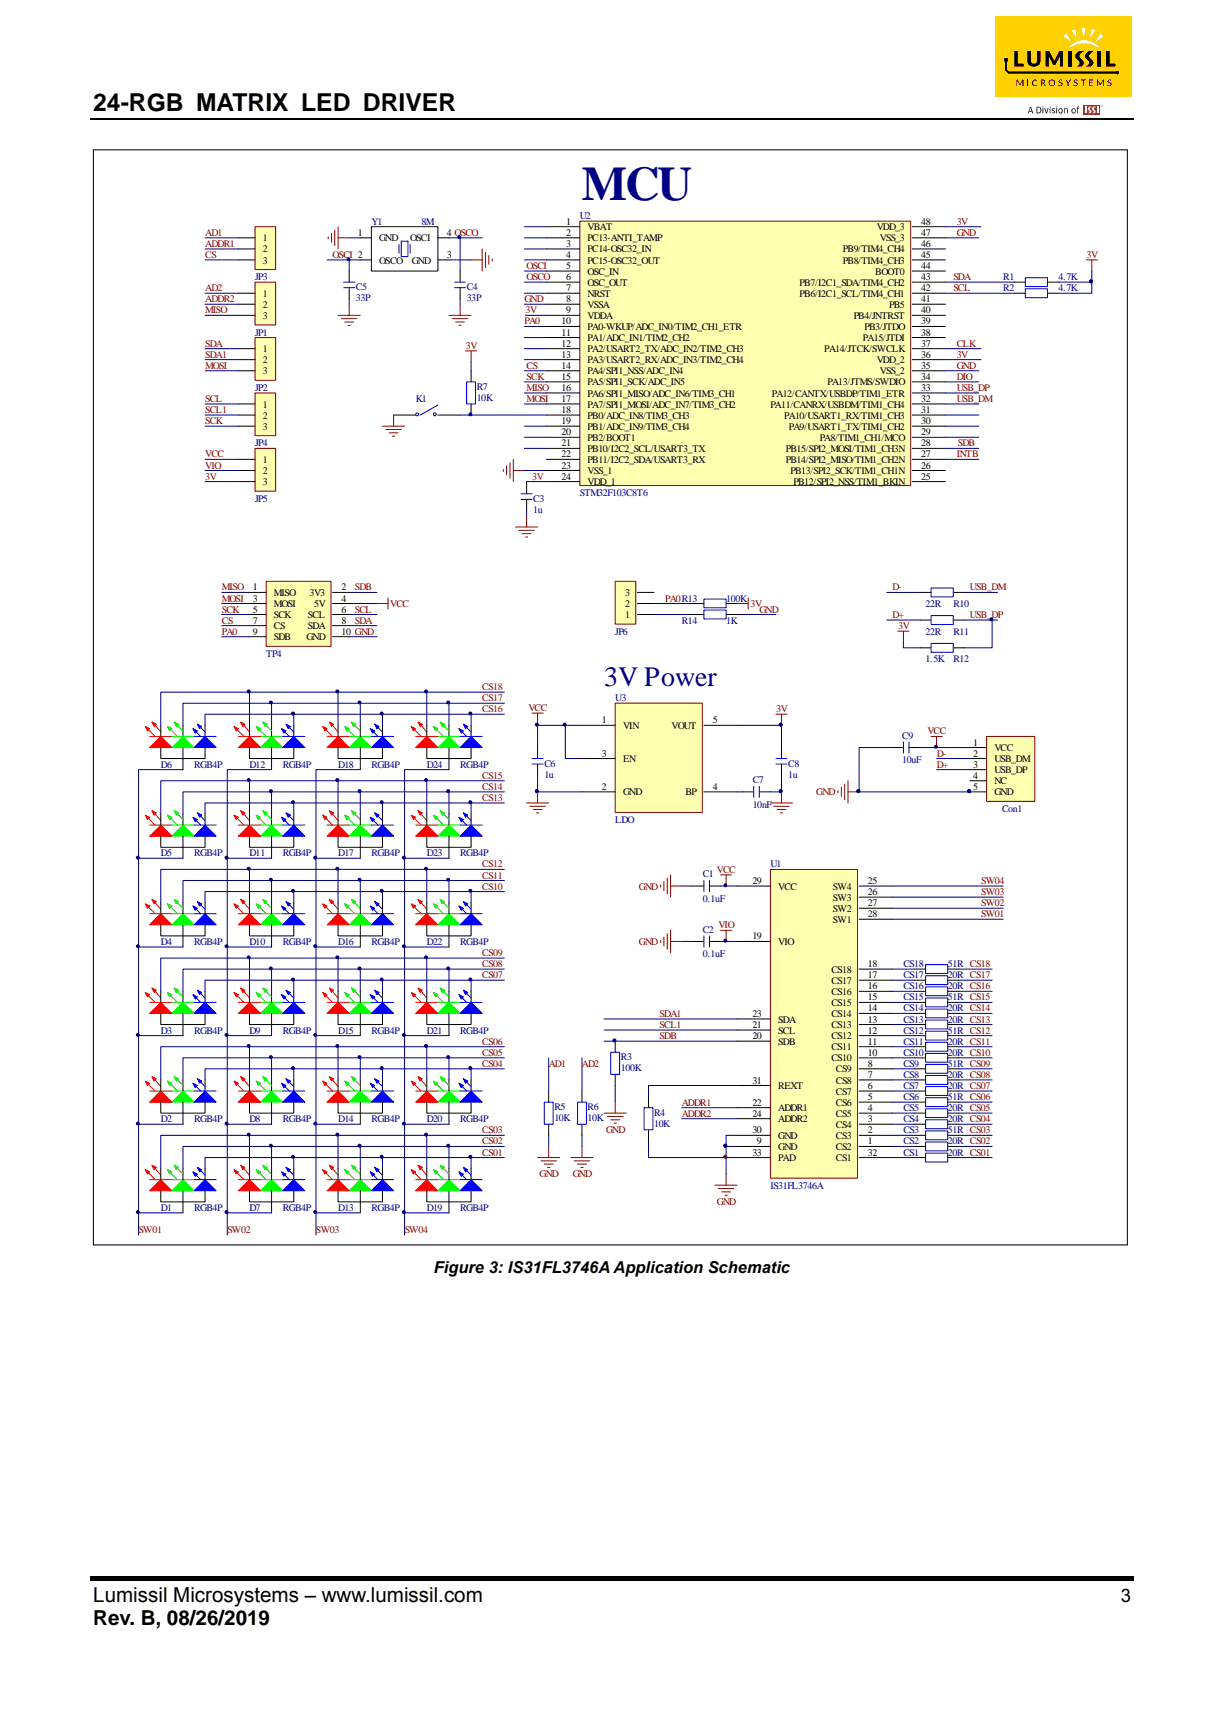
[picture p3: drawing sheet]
<svg xmlns="http://www.w3.org/2000/svg" width="210mm" height="297mm" viewBox="0 0 210 297" stroke-linecap="round" stroke-linejoin="round" font-family="sans-serif">
<defs><g id="words">
<text font-size="8.2" fill="#000080" x="99.8" y="34.4">MCU</text>
<text font-size="4.8" fill="#000080" x="103.7" y="117.6">3V Power</text>
<text font-size="4.2" x="16" y="19">24-RGB MATRIX LED DRIVER</text>
<g font-size="3.5">
<text x="16" y="274.7">Lumissil Microsystems – www.lumissil.com</text>
<text x="16" y="278.7">Rev. B, 08/26/2019</text>
</g>
<text font-size="3.2" x="192.3" y="274.7">3</text>
<text font-size="2.8" x="74.4" y="218.3">Figure 3: IS31FL3746A Application Schematic</text>
<g font-size="1.7" fill="#800000">
<text x="35.2" y="40.4">AD1</text>
<text x="164.1" y="40.4">GND</text>
<text x="164.1" y="38.5">3V</text>
<text x="35.2" y="44.2">CS</text>
<text x="35.2" y="42.4">ADDR1</text>
<text x="57.1" y="44.2">OSCI 2</text>
<text x="90.3" y="46.1">OSCI</text>
<text x="186.4" y="44.2">3V</text>
<text x="35.2" y="50">AD2</text>
<text x="35.2" y="53.7">MISO</text>
<text x="35.2" y="51.8">ADDR2</text>
<text x="90" y="51.8">GND</text>
<text x="90.1" y="53.7">3V</text>
<text x="90.3" y="48">OSCO</text>
<text x="163.6" y="48">SDA</text>
<text x="163.6" y="50">SCL</text>
<text x="35.2" y="59.5">SDA</text>
<text x="79.9" y="59.8">3V</text>
<text x="90" y="55.6">PA0</text>
<text x="164.1" y="59.5">CLK</text>
<text x="35.2" y="63.2">MOSI</text>
<text x="35.2" y="61.3">SDA1</text>
<text x="90.3" y="65.2">SCK</text>
<text x="90.3" y="63.2">CS</text>
<text x="164.1" y="65.2">DIO</text>
<text x="164.1" y="63.2">GND</text>
<text x="164.1" y="61.3">3V</text>
<text x="35.2" y="68.9">SCL</text>
<text x="35.2" y="70.8">SCL1</text>
<text x="90.3" y="68.9">MOSI</text>
<text x="90.3" y="67.1">MISO</text>
<text x="164.1" y="68.9">USB_DM</text>
<text x="164.1" y="67.1">USB_DP</text>
<text x="35.2" y="72.7">SCK</text>
<text x="164.3" y="76.6">SDB</text>
<text x="35.2" y="80.3">VIO</text>
<text x="35.2" y="82.3">3V</text>
<text x="35.2" y="78.4">VCC</text>
<text x="91.3" y="82.3">3V</text>
<text x="164.1" y="78.4">INTB</text>
<text x="38.1" y="101.3">MISO</text>
<text x="60.9" y="101.3">SDB</text>
<text x="153.1" y="101.3">D-</text>
<text x="166.4" y="101.3">USB_DM</text>
<text x="38.1" y="103.2">MOSI</text>
<text x="38.1" y="105.1">SCK</text>
<text x="38.1" y="107">CS</text>
<text x="60.9" y="107">SDA</text>
<text x="60.9" y="105.1">SCL</text>
<text x="67" y="104.1">VCC</text>
<text x="114.1" y="103.2">PA0R13</text>
<text x="128.8" y="104.1">3V</text>
<text x="130.3" y="105.1">GND</text>
<text x="153.1" y="106">D+</text>
<text x="154.1" y="107.9">3V</text>
<text x="166.4" y="106">USB_DP</text>
<text x="38.1" y="108.9">PA0</text>
<text x="82.7" y="118.4">CS18</text>
<text x="82.7" y="122.2">CS16</text>
<text x="82.7" y="120.3">CS17</text>
<text x="90.7" y="122">VCC</text>
<text x="133.1" y="122.2">3V</text>
<text x="159.1" y="126">VCC</text>
<text x="160.7" y="131.7">D+</text>
<text x="160.7" y="129.8">D-</text>
<text x="82.7" y="137.4">CS13</text>
<text x="82.7" y="135.5">CS14</text>
<text x="82.7" y="133.6">CS15</text>
<text x="140" y="136.4">GND</text>
<text x="82.7" y="148.8">CS12</text>
<text x="123" y="149.7">VCC</text>
<text x="82.7" y="152.6">CS10</text>
<text x="82.7" y="150.7">CS11</text>
<text x="109.6" y="152.6">GND</text>
<text x="168.3" y="155.4">SW02</text>
<text x="168.3" y="153.5">SW03</text>
<text x="168.3" y="151.6">SW04</text>
<text x="123.3" y="159.2">VIO</text>
<text x="168.3" y="157.3">SW01</text>
<text x="82.7" y="167.8">CS07</text>
<text x="82.7" y="165.9">CS08</text>
<text x="82.7" y="164">CS09</text>
<text x="109.6" y="162.1">GND</text>
<text x="82.7" y="179.2">CS06</text>
<text x="113.2" y="174.4">SDA1</text>
<text x="113.2" y="176.3">SCL1</text>
<text x="113.2" y="178.2">SDB</text>
<text x="82.7" y="183">CS04</text>
<text x="82.7" y="181.1">CS05</text>
<text x="94.1" y="183">AD1</text>
<text x="99.8" y="183">AD2</text>
<text x="117" y="191.5">ADDR2</text>
<text x="117" y="189.6">ADDR1</text>
<text x="82.7" y="196.3">CS02</text>
<text x="82.7" y="194.4">CS03</text>
<text x="104" y="194.3">GND</text>
<text x="82.7" y="198.2">CS01</text>
<text x="92.6" y="201.9">GND</text>
<text x="98.3" y="201.9">GND</text>
<text x="123" y="206.7">GND</text>
<text x="23.8" y="211.5">SW01</text>
<text x="39" y="211.5">SW02</text>
<text x="54.2" y="211.5">SW03</text>
<text x="69.4" y="211.5">SW04</text>
</g>
<g font-size="1.7">
<text x="45.1" y="41.4">1</text>
<text x="61.4" y="40.4">1</text>
<text x="65" y="41.4">GND</text>
<text x="70.4" y="41.4">OSCI</text>
<text x="76.6" y="40.4">4 OSCO</text>
<text x="97.2" y="38.5">1</text>
<text x="97.2" y="40.4">2</text>
<text x="100.8" y="39.5">VBAT</text>
<text x="100.8" y="41.4">PC13-ANTI_TAMP</text>
<text x="150.4" y="39.5">VDD_3</text>
<text x="150.9" y="41.4">VSS_3</text>
<text x="158" y="40.4">47</text>
<text x="158" y="38.5">48</text>
<text x="45.1" y="43.3">2</text>
<text x="45.1" y="45.2">3</text>
<text x="65" y="45.2">OSCO</text>
<text x="70.6" y="45.2">GND</text>
<text x="76.6" y="44.2">3</text>
<text x="97.2" y="42.4">3</text>
<text x="97.2" y="44.2">4</text>
<text x="97.2" y="46.1">5</text>
<text x="100.8" y="43.3">PC14-OSC32_IN</text>
<text x="100.8" y="45.2">PC15-OSC32_OUT</text>
<text x="100.8" y="47.1">OSC_IN</text>
<text x="144.6" y="45.2">PB8/TIM4_CH3</text>
<text x="144.6" y="43.3">PB9/TIM4_CH4</text>
<text x="150.2" y="47.1">BOOT0</text>
<text x="158" y="46.1">44</text>
<text x="158" y="44.2">45</text>
<text x="158" y="42.4">46</text>
<text x="45.1" y="50.9">1</text>
<text x="45.1" y="52.8">2</text>
<text x="97.2" y="48">6</text>
<text x="97.2" y="50">7</text>
<text x="97.2" y="51.8">8</text>
<text x="97.2" y="53.7">9</text>
<text x="100.8" y="49">OSC_OUT</text>
<text x="100.8" y="50.9">NRST</text>
<text x="100.8" y="52.8">VSSA</text>
<text x="137.2" y="50.9">PB6/I2C1_SCL/TIM4_CH1</text>
<text x="137.2" y="49">PB7/I2C1_SDA/TIM4_CH2</text>
<text x="152.5" y="52.8">PB5</text>
<text x="158" y="50">42</text>
<text x="158" y="48">43</text>
<text x="158" y="53.7">40</text>
<text x="158" y="51.8">41</text>
<text x="45.1" y="54.7">3</text>
<text x="96.4" y="55.6">10</text>
<text x="96.4" y="57.6">11</text>
<text x="96.4" y="59.5">12</text>
<text x="100.8" y="54.7">VDDA</text>
<text x="100.8" y="56.6">PA0-WKUP/ADC_IN0/TIM2_CH1_ETR</text>
<text x="100.8" y="58.5">PA1/ADC_IN1/TIM2_CH2</text>
<text x="146.5" y="54.7">PB4/JNTRST</text>
<text x="148" y="58.5">PA15/JTDI</text>
<text x="148.3" y="56.6">PB3/JTDO</text>
<text x="158" y="55.6">39</text>
<text x="158" y="57.6">38</text>
<text x="158" y="59.5">37</text>
<text x="45.1" y="60.4">1</text>
<text x="45.1" y="62.3">2</text>
<text x="45.1" y="64.2">3</text>
<text x="96.4" y="61.3">13</text>
<text x="96.4" y="63.2">14</text>
<text x="96.4" y="65.2">15</text>
<text x="100.8" y="60.4">PA2/USART2_TX/ADC_IN2/TIM2_CH3</text>
<text x="100.8" y="62.3">PA3/USART2_RX/ADC_IN3/TIM2_CH4</text>
<text x="100.8" y="64.2">PA4/SPI1_NSS/ADC_IN4</text>
<text x="141.4" y="60.4">PA14/JTCK/SWCLK</text>
<text x="150.4" y="62.3">VDD_2</text>
<text x="150.9" y="64.2">VSS_2</text>
<text x="158" y="65.2">34</text>
<text x="158" y="63.2">35</text>
<text x="158" y="61.3">36</text>
<text x="45.1" y="69.9">1</text>
<text x="45.1" y="71.8">2</text>
<text x="96.4" y="67.1">16</text>
<text x="96.4" y="68.9">17</text>
<text x="96.4" y="70.8">18</text>
<text x="100.8" y="66.1">PA5/SPI1_SCK/ADC_IN5</text>
<text x="100.8" y="68">PA6/SPI1_MISO/ADC_IN6/TIM3_CH1</text>
<text x="100.8" y="69.9">PA7/SPI1_MOSI/ADC_IN7/TIM3_CH2</text>
<text x="100.8" y="71.8">PB0/ADC_IN8/TIM3_CH3</text>
<text x="132.2" y="69.9">PA11/CANRX/USBDM/TIM1_CH4</text>
<text x="132.4" y="68">PA12/CANTX/USBDP/TIM1_ETR</text>
<text x="134.5" y="71.8">PA10/USART1_RX/TIM1_CH3</text>
<text x="141.9" y="66.1">PA13/JTMS/SWDIO</text>
<text x="158" y="68.9">32</text>
<text x="158" y="70.8">31</text>
<text x="158" y="67.1">33</text>
<text x="45.1" y="73.7">3</text>
<text x="96.4" y="72.7">19</text>
<text x="96.4" y="74.7">20</text>
<text x="96.4" y="76.6">21</text>
<text x="100.8" y="73.7">PB1/ADC_IN9/TIM3_CH4</text>
<text x="100.8" y="75.6">PB2/BOOT1</text>
<text x="100.8" y="77.5">PB10/I2C2_SCL/USART3_TX</text>
<text x="134.8" y="77.5">PB15/SPI2_MOSI/TIM1_CH3N</text>
<text x="135.3" y="73.7">PA9/USART1_TX/TIM1_CH2</text>
<text x="140.6" y="75.6">PA8/TIM1_CH1/MCO</text>
<text x="158" y="74.7">29</text>
<text x="158" y="76.6">28</text>
<text x="158" y="72.7">30</text>
<text x="45.1" y="79.4">1</text>
<text x="45.1" y="81.3">2</text>
<text x="45.1" y="83.2">3</text>
<text x="96.4" y="78.4">22</text>
<text x="96.4" y="80.3">23</text>
<text x="96.4" y="82.3">24</text>
<text x="100.8" y="79.4">PB11/I2C2_SDA/USART3_RX</text>
<text x="100.8" y="81.3">VSS_1</text>
<text x="100.8" y="83.2">VDD_1</text>
<text x="134.8" y="79.4">PB14/SPI2_MISO/TIM1_CH2N</text>
<text x="135.6" y="81.3">PB13/SPI2_SCK/TIM1_CH1N</text>
<text x="136.1" y="83.2">PB12/SPI2_NSS/TIM1_BKIN</text>
<text x="158" y="82.3">25</text>
<text x="158" y="80.3">26</text>
<text x="158" y="78.4">27</text>
<text x="43.3" y="101.3">1</text>
<text x="58.6" y="101.3">2</text>
<text x="43.3" y="103.2">3</text>
<text x="43.3" y="105.1">5</text>
<text x="43.3" y="107">7</text>
<text x="47" y="102.2">MISO</text>
<text x="47" y="104.1">MOSI</text>
<text x="47" y="106">SCK</text>
<text x="47" y="107.9">CS</text>
<text x="52.8" y="106">SCL</text>
<text x="52.8" y="107.9">SDA</text>
<text x="53.1" y="102.2">3V3</text>
<text x="53.9" y="104.1">5V</text>
<text x="58.6" y="103.2">4</text>
<text x="58.6" y="105.1">6</text>
<text x="58.6" y="107">8</text>
<text x="107.2" y="106">1</text>
<text x="107.2" y="104.1">2</text>
<text x="107.2" y="102.2">3</text>
<text x="43.3" y="108.9">9</text>
<text x="47" y="109.8">SDB</text>
<text x="52.6" y="109.8">GND</text>
<text x="58.6" y="108.9">10 GND</text>
<text x="103.2" y="124.1">1</text>
<text x="106.9" y="125">VIN</text>
<text x="115.2" y="125">VOUT</text>
<text x="122.3" y="124.1">5</text>
<text x="103.2" y="129.8">3</text>
<text x="106.9" y="130.7">EN</text>
<text x="166.9" y="127.9">1</text>
<text x="166.9" y="129.8">2</text>
<text x="166.9" y="131.7">3</text>
<text x="170.6" y="128.8">VCC</text>
<text x="170.6" y="130.7">USB_DM</text>
<text x="103.2" y="135.5">2</text>
<text x="106.9" y="136.4">GND</text>
<text x="117.6" y="136.4">BP</text>
<text x="122.3" y="135.5">4</text>
<text x="166.9" y="133.6">4</text>
<text x="166.9" y="135.5">5</text>
<text x="170.6" y="132.6">USB_DP</text>
<text x="170.6" y="134.5">NC</text>
<text x="170.6" y="136.4">GND</text>
<text x="129.1" y="151.6">29</text>
<text x="133.5" y="152.6">VCC</text>
<text x="142.9" y="152.6">SW4</text>
<text x="142.9" y="154.5">SW3</text>
<text x="148.9" y="151.6">25</text>
<text x="148.9" y="153.5">26</text>
<text x="148.9" y="155.4">27</text>
<text x="129.1" y="161.1">19</text>
<text x="142.9" y="156.4">SW2</text>
<text x="142.9" y="158.3">SW1</text>
<text x="148.9" y="157.3">28</text>
<text x="133.5" y="162.1">VIO</text>
<text x="142.6" y="166.8">CS18</text>
<text x="148.9" y="167.8">17</text>
<text x="148.9" y="165.9">18</text>
<text x="142.6" y="172.5">CS15</text>
<text x="142.6" y="170.6">CS16</text>
<text x="142.6" y="168.7">CS17</text>
<text x="148.9" y="173.5">14</text>
<text x="148.9" y="171.6">15</text>
<text x="148.9" y="169.7">16</text>
<text x="129.1" y="178.2">20</text>
<text x="129.1" y="176.3">21</text>
<text x="129.1" y="174.4">23</text>
<text x="133.5" y="179.2">SDB</text>
<text x="133.5" y="177.3">SCL</text>
<text x="133.5" y="175.4">SDA</text>
<text x="142.6" y="178.2">CS12</text>
<text x="142.6" y="176.3">CS13</text>
<text x="142.6" y="174.4">CS14</text>
<text x="148.9" y="179.2">11</text>
<text x="148.9" y="177.3">12</text>
<text x="148.9" y="175.4">13</text>
<text x="129.1" y="185.8">31</text>
<text x="142.6" y="182">CS10</text>
<text x="142.6" y="180.1">CS11</text>
<text x="143.4" y="185.8">CS8</text>
<text x="143.4" y="183.9">CS9</text>
<text x="148.9" y="184.9">7</text>
<text x="148.9" y="183">8</text>
<text x="148.9" y="181.1">10</text>
<text x="129.1" y="189.6">22</text>
<text x="129.1" y="191.5">24</text>
<text x="133.5" y="190.6">ADDR1</text>
<text x="133.5" y="186.8">REXT</text>
<text x="143.4" y="191.5">CS5</text>
<text x="143.4" y="189.6">CS6</text>
<text x="143.4" y="187.7">CS7</text>
<text x="148.9" y="190.6">4</text>
<text x="148.9" y="188.7">5</text>
<text x="148.9" y="186.8">6</text>
<text x="129.1" y="194.4">30</text>
<text x="129.9" y="196.3">9</text>
<text x="133.5" y="197.2">GND</text>
<text x="133.5" y="192.5">ADDR2</text>
<text x="133.5" y="195.3">GND</text>
<text x="143.4" y="197.2">CS2</text>
<text x="143.4" y="195.3">CS3</text>
<text x="143.4" y="193.4">CS4</text>
<text x="148.9" y="196.3">1</text>
<text x="148.9" y="194.4">2</text>
<text x="148.9" y="192.5">3</text>
<text x="129.1" y="198.2">33</text>
<text x="133.5" y="199.1">PAD</text>
<text x="143.4" y="199.1">CS1</text>
<text x="148.9" y="198.2">32</text>
</g>
<g font-size="1.7" fill="#000080">
<text x="63.7" y="38.5">Y1</text>
<text x="72.3" y="38.5">8M</text>
<text x="99.5" y="37.6">U2</text>
<text x="43.8" y="48">JP3</text>
<text x="61.1" y="49.8">C5</text>
<text x="61.1" y="51.6">33P</text>
<text x="80.1" y="49.8">C4</text>
<text x="80.1" y="51.6">33P</text>
<text x="172.1" y="48">R1</text>
<text x="172.1" y="50">R2</text>
<text x="181.6" y="48">4.7K</text>
<text x="181.6" y="50">4.7K</text>
<text x="43.8" y="57.6">JP1</text>
<text x="43.8" y="67.1">JP2</text>
<text x="71.3" y="68.9">K1</text>
<text x="81.8" y="66.9">R7</text>
<text x="81.8" y="68.7">10K</text>
<text x="43.8" y="76.6">JP4</text>
<text x="43.8" y="86.1">JP5</text>
<text x="91.5" y="86.1">C3</text>
<text x="91.5" y="87.9">1u</text>
<text x="99.5" y="85.1">STM32F103C8T6</text>
<text x="117" y="107">R14</text>
<text x="124.6" y="107">1K</text>
<text x="124.6" y="103.2">100K</text>
<text x="158.8" y="104.1">22R</text>
<text x="163.6" y="104.1">R10</text>
<text x="45.7" y="112.6">TP4</text>
<text x="105.6" y="108.9">JP6</text>
<text x="158.8" y="108.9">22R</text>
<text x="158.8" y="113.6">1.5K</text>
<text x="163.6" y="108.9">R11</text>
<text x="163.6" y="113.6">R12</text>
<text x="105.6" y="120.3">U3</text>
<text x="27.6" y="131.7">D6</text>
<text x="33.3" y="131.7">RGB4P</text>
<text x="42.8" y="131.7">D12</text>
<text x="48.5" y="131.7">RGB4P</text>
<text x="58" y="131.7">D18</text>
<text x="63.7" y="131.7">RGB4P</text>
<text x="73.2" y="131.7">D24</text>
<text x="78.9" y="131.7">RGB4P</text>
<text x="93.4" y="131.5">C6</text>
<text x="135.2" y="131.5">C8</text>
<text x="154.8" y="126.7">C9</text>
<text x="154.8" y="130.9">10uF</text>
<text x="93.4" y="133.4">1u</text>
<text x="129.1" y="134.3">C7</text>
<text x="135.2" y="133.4">1u</text>
<text x="105.6" y="141.2">LDO</text>
<text x="129.1" y="138.5">10nF</text>
<text x="171.9" y="139.3">Con1</text>
<text x="27.6" y="146.9">D5</text>
<text x="33.3" y="146.9">RGB4P</text>
<text x="42.8" y="146.9">D11</text>
<text x="48.5" y="146.9">RGB4P</text>
<text x="58" y="146.9">D17</text>
<text x="63.7" y="146.9">RGB4P</text>
<text x="73.2" y="146.9">D23</text>
<text x="78.9" y="146.9">RGB4P</text>
<text x="132.2" y="148.8">U1</text>
<text x="120.6" y="150.5">C1</text>
<text x="120.6" y="154.7">0.1uF</text>
<text x="120.6" y="160">C2</text>
<text x="27.6" y="162.1">D4</text>
<text x="33.3" y="162.1">RGB4P</text>
<text x="42.8" y="162.1">D10</text>
<text x="48.5" y="162.1">RGB4P</text>
<text x="58" y="162.1">D16</text>
<text x="63.7" y="162.1">RGB4P</text>
<text x="73.2" y="162.1">D22</text>
<text x="78.9" y="162.1">RGB4P</text>
<text x="120.6" y="164.2">0.1uF</text>
<text x="155" y="167.8">CS17</text>
<text x="155" y="165.9">CS18</text>
<text x="162.6" y="167.8">20R CS17</text>
<text x="162.6" y="165.9">51R CS18</text>
<text x="155" y="173.5">CS14</text>
<text x="155" y="171.6">CS15</text>
<text x="155" y="169.7">CS16</text>
<text x="162.6" y="173.5">20R CS14</text>
<text x="162.6" y="171.6">51R CS15</text>
<text x="162.6" y="169.7">20R CS16</text>
<text x="27.6" y="177.3">D3</text>
<text x="33.3" y="177.3">RGB4P</text>
<text x="42.8" y="177.3">D9</text>
<text x="48.5" y="177.3">RGB4P</text>
<text x="58" y="177.3">D15</text>
<text x="63.7" y="177.3">RGB4P</text>
<text x="73.2" y="177.3">D21</text>
<text x="78.9" y="177.3">RGB4P</text>
<text x="155" y="179.2">CS11</text>
<text x="155" y="177.3">CS12</text>
<text x="155" y="175.4">CS13</text>
<text x="162.6" y="179.2">20R CS11</text>
<text x="162.6" y="177.3">51R CS12</text>
<text x="162.6" y="175.4">20R CS13</text>
<text x="106.5" y="181.8">R3</text>
<text x="106.5" y="183.7">100K</text>
<text x="155" y="184.9">CS8</text>
<text x="155" y="183">CS9</text>
<text x="155" y="181.1">CS10</text>
<text x="162.6" y="184.9">20R CS08</text>
<text x="162.6" y="183">51R CS09</text>
<text x="162.6" y="181.1">20R CS10</text>
<text x="95.1" y="190.4">R5</text>
<text x="100.8" y="190.4">R6</text>
<text x="112.2" y="191.3">R4</text>
<text x="155" y="190.6">CS5</text>
<text x="155" y="188.7">CS6</text>
<text x="155" y="186.8">CS7</text>
<text x="162.6" y="190.6">20R CS05</text>
<text x="162.6" y="188.7">51R CS06</text>
<text x="162.6" y="186.8">20R CS07</text>
<text x="27.6" y="192.5">D2</text>
<text x="33.3" y="192.5">RGB4P</text>
<text x="42.8" y="192.5">D8</text>
<text x="48.5" y="192.5">RGB4P</text>
<text x="58" y="192.5">D14</text>
<text x="63.7" y="192.5">RGB4P</text>
<text x="73.2" y="192.5">D20</text>
<text x="78.9" y="192.5">RGB4P</text>
<text x="95.1" y="192.3">10K</text>
<text x="100.8" y="192.3">10K</text>
<text x="112.2" y="193.2">10K</text>
<text x="155" y="196.3">CS2</text>
<text x="155" y="194.4">CS3</text>
<text x="155" y="192.5">CS4</text>
<text x="162.6" y="196.3">20R CS02</text>
<text x="162.6" y="194.4">51R CS03</text>
<text x="162.6" y="192.5">20R CS04</text>
<text x="132.2" y="203.9">IS31FL3746A</text>
<text x="155" y="198.2">CS1</text>
<text x="162.6" y="198.2">20R CS01</text>
<text x="27.6" y="207.7">D1</text>
<text x="33.3" y="207.7">RGB4P</text>
<text x="42.8" y="207.7">D7</text>
<text x="48.5" y="207.7">RGB4P</text>
<text x="58" y="207.7">D13</text>
<text x="63.7" y="207.7">RGB4P</text>
<text x="73.2" y="207.7">D19</text>
<text x="78.9" y="207.7">RGB4P</text>
</g>
</g></defs>
<path d="M15.5 20.4h179" fill="none" stroke="#000" stroke-width=".34"/>
<path d="M15.5 270.3h179v.7h-179z" fill="#000"/>
<path d="M170.8 2.8h23.4v13.9h-23.4z" fill="#ffd100"/>
<g fill="#000">
<path d="M174.4 13.6h.2l.4 .8 .4-.7 .2-.1v1.2h-.2v-1l-.4 .8-.5-.8v1h-.1zM176.3 13.6h.1v1.2h-.1zM177.1 13.9a.47 .47 0 0 1 .8-.1 .45 .45 0 0 0-.6 .1 .45 .45 0 0 0 0 .6 .45 .45 0 0 0 .6 0 .52 .52 0 0 1-.7 .2 .52 .52 0 0 1-.1-.7zM181.7 13.8v-.1a.25 .25 0 0 1 .3-.1 .25 .25 0 0 1 .2 .2 .23 .23 0 0 0-.3-.1 .23 .23 0 0 0-.1 .3 .23 .23 0 0 0 .3 .1 .35 .35 0 0 1 0 .6 .35 .35 0 0 1-.5-.2 .25 .25 0 0 0 .4 .2 .25 .25 0 0 0 .1-.4 .25 .25 0 0 0-.3-.1l-.2-.1zM182.8 13.6l.1 .1 .3 .5 .3-.5 .2-.1-.4 .7v.5h-.1v-.5zM184.3 13.8v-.1a.3 .3 0 0 1 .5 .1 .23 .23 0 0 0-.3-.1 .23 .23 0 0 0-.1 .3 .23 .23 0 0 0 .3 .1 .34 .34 0 0 1 .1 .6 .34 .34 0 0 1-.6-.1l.1-.1a.25 .25 0 0 0 .3 .2 .25 .25 0 0 0 .1-.4 .25 .25 0 0 0-.3-.1l-.2-.1zM185.4 13.6h.9v.2h-.4v1h-.1v-1h-.4zM186.9 13.6h.6v.2h-.5v.3h.4v.1h-.4v.4h.5v.2h-.6zM188.2 13.6h.1l.4 .8 .5-.8h.1v1.2h-.1v-1l-.4 .8-.5-.8v1h-.1zM190.1 13.8v-.1a.3 .3 0 0 1 .5 .1 .23 .23 0 0 0-.3-.1 .23 .23 0 0 0-.1 .3 .23 .23 0 0 0 .3 .1 .35 .35 0 0 1 .1 .6 .35 .35 0 0 1-.6-.2h.1a.24 .24 0 0 0 .3 .2 .24 .24 0 0 0 .1-.4 .24 .24 0 0 0-.3-.1l-.2-.2z"/>
<path d="M178.6 13.6h.3a.34 .34 0 0 1 .4 .3 .34 .34 0 0 1-.3 .4l.4 .5h-.1l-.4-.5h-.2v.5h-.1zM178.7 13.8v.4l.4-.1a.21 .21 0 0 0 0-.2 .21 .21 0 0 0-.2-.1z"/>
<path d="M179.9 14.2a.58 .58 0 0 1 1.1 0 .58 .58 0 0 1-1.1 0zM180 14.2a.43 .43 0 0 0 .8 0 .43 .43 0 0 0-.8 0z"/>
</g>
<path d="M188.8 18.2a.2 .2 0 0 1 .4 0 .2 .2 0 0 1-.4 0zM188.9 18.2a.14 .14 0 0 0 .2 0 .14 .14 0 0 0-.2 0zM188.9 18.1l.2 .2h-.2zM188.9 18.1l.1 .1z" fill="#010101"/>
<path d="M185.9 18h2.8v1.7h-2.8z" fill="#c42032"/>
<g fill="#fff">
<path d="M186.2 18.3h.3v1.1h-.3z"/>
<path d="M186.8 18.4l.1-.1 .4 .1a.37 .37 0 0 0-.3 .3 .37 .37 0 0 0 .3 .4l-.2 .3h-.4l.2-.2v-.2a.38 .38 0 0 1-.1-.6z"/>
<path d="M187.4 18.5l.2-.2h.3a.43 .43 0 0 0-.2 .4 .43 .43 0 0 0 .2 .4l-.1 .3h-.4a.22 .22 0 0 0 .2-.1 .22 .22 0 0 0 0-.3l-.3-.3z"/>
<path d="M188.2 18.3h.3v1.1h-.3z"/>
</g>
<path d="M174 8.7h.6v2.2h1v.5h-1.6zM176.2 8.7h.7v1.4a.54 .54 0 0 0 .3 .8 .54 .54 0 0 0 .7-.5v-1.7h.6v1a1.46 1.46 0 0 1-.7 1.7 1.12 1.12 0 0 1-1.6-1zM179.4 8.7l.6 .1 .9 1.7 .8-1.7 .7-.1v2.7h-.6v-1.7l-.7 1.3-.2 .2-.2-.1-.8-1.4v1.7h-.5zM183.3 8.7h.6v2.7h-.6zM184.8 9a1 1 0 0 1 1.1-.3v.1a.73 .73 0 0 0-.7 .6 .73 .73 0 0 0 .4 .8 .65 .65 0 0 1 .3 .7 .65 .65 0 0 1-.4 .5h-.9a.58 .58 0 0 0 .5-.8v-.1a.91 .91 0 0 1-.3-1.5zM186.4 9a.91 .91 0 0 1 1.2-.2 .73 .73 0 0 0-.6 1.1l.3 .3a.65 .65 0 0 1 .3 .7 .65 .65 0 0 1-.4 .5h-.9a.58 .58 0 0 0 .5-.8l-.1-.1a.89 .89 0 0 1-.3-1.5zM188.2 8.7h.6v2.7h-.6zM189.7 8.7h.7v2.2h.9v.5h-1.6z" fill="#000"/>
<g fill="#fff">
<path d="M183.5 8a3.3 3.3 0 0 1 5.1 .3 4.7 4.7 0 0 0-5.3 0z"/>
<path d="M183.8 5.2l.7-.2 .2 1.6z"/>
<path d="M187.3 5l.6 .2-.9 1.4z"/>
<path d="M185.6 4.8h.7l-.4 1.6z"/>
<path d="M182.4 6.2l.5-.4 .9 1.4z"/>
<path d="M188.8 5.8l.5 .4-1.4 .9z"/>
</g>
<g fill="#000">
<path d="M179.2 18.6h.1l.2 .7 .2-.7h.2l-.3 .9h-.1zM180.4 18.7l.3-.1h.3v.2l-.3-.1-.1 .1 .4 .4-.3 .3-.3-.2h.5l-.1-.2a.34 .34 0 0 1-.4-.4zM182.5 18.6h.1v.1a.33 .33 0 0 1 .6 0v.8h-.1v-.6l-.2-.2-.3 .1v.7h-.1zM184.9 18.3h.3l-.3 .2v.1h.2v.1h-.2v.8h-.1v-.8h-.1zM172.3 9.9h.7v.7h-.2v1.4l.3 .3h18.3a.29 .29 0 0 1 .3-.2 .29 .29 0 0 1 .2 .2 .34 .34 0 0 1-.1 .4 .34 .34 0 0 1-.4-.1h-18.4l-.6-.5v-1.5h-.1z"/>
<path d="M176.7 18.3h.2l.4 1.2h-.2l-.1-.3h-.5v.3h-.2zM176.8 18.4l-.2 .6h.4z"/>
<path d="M177.8 18.3a.61 .61 0 0 1 .8 .6 .61 .61 0 0 1-.8 .6zM177.9 18.4v.9h.2a.45 .45 0 0 0 .4-.5 .45 .45 0 0 0-.6-.4z"/>
<path d="M178.8 18.3h.2v.1h-.2zM178.8 18.6h.2v.9h-.2z"/>
<path d="M180.1 18.3h.1v.1h-.1zM180.1 18.6h.1v.9h-.1z"/>
<path d="M181.2 18.3h.2v.1h-.2zM181.2 18.6h.2v.9h-.2z"/>
<path d="M181.5 19a.45 .45 0 0 1 .9 0 .45 .45 0 0 1-.9 0zM181.6 19a.3 .3 0 0 0 .6 0 .3 .3 0 0 0-.6 0z"/>
<path d="M183.8 19a.42 .42 0 0 1 .8 0 .42 .42 0 0 1-.8 0zM183.9 19a.3 .3 0 0 0 .6 0 .3 .3 0 0 0-.6 0z"/>
</g>
<path d="M132.2 149.1h14.9v53h-14.9z" fill-rule="evenodd" fill="#ffffb0" stroke="#800000" stroke-width=".17"/>
<g fill="none" stroke="#000" stroke-width=".17">
<path d="M67.5 71.2h3.8M75.1 71.2h3.8M27.6 128.2v1.9h7.6v-1.9M27.6 124.4v1.9M27.6 139.6v1.9M31.4 128.2v3.8M31.4 124.4v1.9M31.4 139.6v1.9M35.2 124.4v1.9M35.2 139.6v1.9M42.8 128.2v1.9h7.6v-1.9M42.8 124.4v1.9"/>
<path d="M42.8 139.6v1.9M46.6 128.2v3.8M46.6 124.4v1.9M46.6 139.6v1.9M50.4 124.4v1.9M50.4 139.6v1.9M58 128.2v1.9h7.6v-1.9M58 124.4v1.9M58 139.6v1.9M61.8 128.2v3.8M61.8 124.4v1.9M61.8 139.6v1.9"/>
<path d="M65.6 124.4v1.9M65.6 139.6v1.9M73.2 128.2v1.9h7.6v-1.9M73.2 124.4v1.9M73.2 139.6v1.9M77 128.2v3.8M77 124.4v1.9M77 139.6v1.9M80.8 124.4v1.9M80.8 139.6v1.9M27.6 143.4v1.9h7.6v-1.9M27.6 158.6v1.9h7.6v-1.9"/>
<path d="M27.6 154.8v1.9M31.4 143.4v3.8M31.4 158.6v3.8M31.4 154.8v1.9M35.2 154.8v1.9M42.8 143.4v1.9h7.6v-1.9M42.8 158.6v1.9h7.6v-1.9M42.8 154.8v1.9M46.6 143.4v3.8M46.6 158.6v3.8M46.6 154.8v1.9M50.4 154.8v1.9"/>
<path d="M58 143.4v1.9h7.6v-1.9M58 158.6v1.9h7.6v-1.9M58 154.8v1.9M61.8 143.4v3.8M61.8 158.6v3.8M61.8 154.8v1.9M65.6 154.8v1.9M73.2 143.4v1.9h7.6v-1.9M73.2 158.6v1.9h7.6v-1.9M73.2 154.8v1.9M77 143.4v3.8M77 158.6v3.8"/>
<path d="M77 154.8v1.9M80.8 154.8v1.9M118.9 152h1.9M121.7 152h1.9M126.4 152h5.8M147.4 152h5.7M147.4 153.9h5.7M147.4 155.8h5.7M147.4 157.6h5.7M27.6 173.8v1.9h7.6v-1.9M27.6 170v1.9M31.4 173.8v3.8"/>
<path d="M31.4 170v1.9M35.2 170v1.9M42.8 173.8v1.9h7.6v-1.9M42.8 170v1.9M46.6 173.8v3.8M46.6 170v1.9M50.4 170v1.9M58 173.8v1.9h7.6v-1.9M58 170v1.9M61.8 173.8v3.8M61.8 170v1.9M65.6 170v1.9"/>
<path d="M73.2 173.8v1.9h7.6v-1.9M73.2 170v1.9M77 173.8v3.8M77 170v1.9M80.8 170v1.9M105.5 178.6v1.9M118.9 161.5h1.9M121.7 161.5h1.9M126.4 161.5h5.8M126.4 178.6h5.8M126.4 176.7h5.8M126.4 174.8h5.8"/>
<path d="M147.4 179.5h5.7M147.4 177.6h5.7M147.4 175.7h5.7M147.4 173.8h5.7M147.4 171.9h5.7M147.4 170h5.7M147.4 168.1h5.7M147.4 166.2h5.7M156.9 179.5h1.9M156.9 177.6h1.9M156.9 175.7h1.9M156.9 173.8h1.9"/>
<path d="M156.9 171.9h1.9M156.9 170h1.9M156.9 168.1h1.9M156.9 166.2h1.9M162.6 179.5h1.9M162.6 177.6h1.9M162.6 175.7h1.9M162.6 173.8h1.9M162.6 171.9h1.9M162.6 170h1.9M162.6 168.1h1.9M162.6 166.2h1.9"/>
<path d="M27.6 189v1.9h7.6v-1.9M27.6 185.2v1.9M31.4 189v3.8M31.4 185.2v1.9M35.2 185.2v1.9M42.8 189v1.9h7.6v-1.9M42.8 185.2v1.9M46.6 189v3.8M46.6 185.2v1.9M50.4 185.2v1.9M58 189v1.9h7.6v-1.9M58 185.2v1.9"/>
<path d="M61.8 189v3.8M61.8 185.2v1.9M65.6 185.2v1.9M73.2 189v1.9h7.6v-1.9M73.2 185.2v1.9M77 189v3.8M77 185.2v1.9M80.8 185.2v1.9M105.5 184.3v1.9M111.3 188.1v1.9M111.3 193.8v1.9M126.4 196.6h5.8"/>
<path d="M126.4 194.7h5.8M126.4 190h5.8M126.4 191.9h5.8M126.4 186.2h5.8M126.4 198.5h5.8M147.4 196.6h5.7M147.4 194.7h5.7M147.4 192.8h5.7M147.4 190.9h5.7M147.4 189h5.7M147.4 187.1h5.7M147.4 185.2h5.7"/>
<path d="M147.4 183.3h5.7M147.4 181.4h5.7M147.4 198.5h5.7M156.9 196.6h1.9M156.9 194.7h1.9M156.9 192.8h1.9M156.9 190.9h1.9M156.9 189h1.9M156.9 187.1h1.9M156.9 185.2h1.9M156.9 183.3h1.9M156.9 181.4h1.9"/>
<path d="M156.9 198.5h1.9M162.6 196.6h1.9M162.6 194.7h1.9M162.6 192.8h1.9M162.6 190.9h1.9M162.6 189h1.9M162.6 187.1h1.9M162.6 185.2h1.9M162.6 183.3h1.9M162.6 181.4h1.9M162.6 198.5h1.9M27.6 204.2v1.9h7.6v-1.9"/>
<path d="M27.6 200.4v1.9M31.4 204.2v3.8M31.4 200.4v1.9M35.2 200.4v1.9M42.8 204.2v1.9h7.6v-1.9M42.8 200.4v1.9M46.6 204.2v3.8M46.6 200.4v1.9M50.4 200.4v1.9M58 204.2v1.9h7.6v-1.9M58 200.4v1.9M61.8 204.2v3.8"/>
<path d="M61.8 200.4v1.9M65.6 200.4v1.9M73.2 204.2v1.9h7.6v-1.9M73.2 200.4v1.9M77 204.2v3.8M77 200.4v1.9M80.8 200.4v1.9"/>
</g>
<g fill="none" stroke="#00f" stroke-width=".17">
<path d="M74.4 70.9h.4v.3l-.2 .1-.2-.1zM75.1 69.5l-3 1.7M33.1 125l1.3 1.3M33.3 126.3h3.8M33.9 124.2l1.3 1.3M33.9 139.4l1.3 1.3M48.3 125l1.3 1.3M48.5 126.3h3.8M49.1 124.2l1.3 1.3M49.1 139.4l1.3 1.3M63.5 125l1.4 1.3M63.7 126.3h3.8"/>
<path d="M64.3 139.4l1.3 1.3M64.3 124.2l1.3 1.3M78.7 125l1.4 1.3M78.9 126.3h3.8M79.5 124.2l1.3 1.3M79.5 139.4l1.3 1.3M33.1 140.2l1.3 1.3M33.1 155.4l1.3 1.3M33.3 141.5h3.8M33.3 156.7h3.8M33.9 154.6l1.3 1.3M48.3 140.2l1.3 1.3"/>
<path d="M48.3 155.4l1.3 1.3M48.5 141.5h3.8M48.5 156.7h3.8M49.1 154.6l1.3 1.3M63.5 140.2l1.4 1.3M63.5 155.4l1.4 1.3M63.7 141.5h3.8M63.7 156.7h3.8M64.3 154.6l1.3 1.3M78.7 140.2l1.4 1.3M78.7 155.4l1.4 1.3M78.9 141.5h3.8"/>
<path d="M78.9 156.7h3.8M79.5 154.6l1.3 1.3M120.8 151v1.9M121.7 151v1.9M33.1 170.6l1.3 1.3M33.3 171.9h3.8M33.9 169.8l1.3 1.4M48.3 170.6l1.3 1.3M48.5 171.9h3.8M49.1 169.8l1.3 1.4M63.5 170.6l1.4 1.3M63.7 171.9h3.8"/>
<path d="M64.3 169.8l1.3 1.4M78.7 170.6l1.4 1.3M78.9 171.9h3.8M79.5 169.8l1.3 1.4M120.8 160.5v1.9M121.7 160.5v1.9M158.8 178.8h3.8v1.5h-3.8zM158.8 176.8h3.8v1.6h-3.8zM158.8 174.9h3.8v1.6h-3.8zM158.8 173.1h3.8v1.5h-3.8zM158.8 171.2h3.8v1.5h-3.8zM158.8 169.2h3.8v1.6h-3.8z"/>
<path d="M158.8 167.3h3.8v1.6h-3.8zM158.8 165.4h3.8v1.6h-3.8zM33.1 185.8l1.3 1.3M33.3 187.1h3.8M33.9 185l1.3 1.4M48.3 185.8l1.3 1.3M48.5 187.1h3.8M49.1 185l1.3 1.4M63.5 185.8l1.4 1.3M63.7 187.1h3.8M64.3 185l1.3 1.4M78.7 185.8l1.4 1.3"/>
<path d="M78.9 187.1h3.8M79.5 185l1.3 1.4M104.8 180.5h1.5v3.8h-1.5zM110.5 190h1.5v3.8h-1.5zM158.8 197.8h3.8v1.5h-3.8zM158.8 195.9h3.8v1.5h-3.8zM158.8 194h3.8v1.5h-3.8zM158.8 192h3.8v1.6h-3.8zM158.8 190.2h3.8v1.5h-3.8zM158.8 188.3h3.8v1.5h-3.8zM158.8 186.4h3.8v1.5h-3.8zM158.8 184.4h3.8v1.6h-3.8z"/>
<path d="M158.8 182.5h3.8v1.6h-3.8zM158.8 180.7h3.8v1.5h-3.8zM33.1 201l1.3 1.3M33.3 202.3h3.8M33.9 200.2l1.3 1.3M48.3 201l1.3 1.3M48.5 202.3h3.8M49.1 200.2l1.3 1.3M63.5 201l1.4 1.3M63.7 202.3h3.8M64.3 200.2l1.3 1.3M78.7 201l1.4 1.3"/>
<path d="M78.9 202.3h3.8M79.5 200.2l1.3 1.3"/>
<circle cx="71.6" cy="71.1" r=".25"/>
</g>
<g fill="none" stroke="#800000" stroke-width=".17">
<path d="M65.6 73.1h3.8M66.2 73.7h2.6M66.8 74.2h1.5M67.3 74.8h.4M67.5 71.2v1.9M79.9 60.2h1.9M80.8 60.2v1.9M86.9 79.9v1.5M87.5 79.4v2.6M88.1 78.8v3.8M86.3 80.5v.4M88.1 80.7h1.9"/>
<path d="M88.4 90.4h3.8M89 91h2.7M89.6 91.5h1.5M90.1 92.1h.4M90.3 88.5v1.9M113.3 151.8v.3M113.9 151.2v1.5M114.5 150.6v2.7M115 152h1.9M115 150.1v3.8M115 159.6v3.8M123.6 150.1h1.9"/>
<path d="M123.6 159.6h1.9M124.6 150.1v1.9M124.6 159.6v1.9M113.3 161.3v.3M113.9 160.7v1.5M114.5 160.1v2.7M115 161.5h1.9M103.6 190.9h3.8M104.2 191.5h2.7M104.8 192h1.5M105.3 192.6h.4M105.5 189v1.9"/>
<path d="M122.7 203.3h3.7M123.2 203.8h2.7M123.8 204.4h1.5M124.4 205h.4M124.6 201.4v1.9"/>
</g>
<g fill="none" stroke="#000080" stroke-width=".17">
<path d="M42.8 118.7v5.7M58 118.7v5.7M73.2 118.7v5.7M86.5 118.7h-58.9v5.7M31.4 132h-7.6v79.8M42.8 133.9v5.7M46.6 132h-7.6v79.8M46.6 120.6v3.8M46.6 135.8v3.8M50.4 122.5v1.9M50.4 137.7v1.9M58 133.9v5.7"/>
<path d="M61.8 120.6v3.8M61.8 135.8v3.8M61.8 132h-7.6v79.8M65.6 122.5v1.9M65.6 137.7v1.9M73.2 133.9v5.7M77 120.6v3.8M77 135.8v3.8M77 132h-7.6v79.8M80.8 122.5v1.9M80.8 137.7v1.9M86.5 122.5h-51.3v1.9"/>
<path d="M86.5 137.7h-51.3v1.9M86.5 120.6h-55.1v3.8M86.5 135.8h-55.1v3.8M86.5 133.9h-58.9v5.7M23.8 147.2h7.6M39 147.2h7.6M42.8 149.1v5.7M46.6 151v3.8M50.4 152.9v1.9M54.2 147.2h7.6M58 149.1v5.7M61.8 151v3.8"/>
<path d="M65.6 152.9v1.9M69.4 147.2h7.6M73.2 149.1v5.7M77 151v3.8M80.8 152.9v1.9M86.5 151h-55.1v3.8M86.5 152.9h-51.3v1.9M86.5 149.1h-58.9v5.7M116.9 152h2M123.6 152h2.8M153.1 152h19M153.1 153.9h19"/>
<path d="M153.1 155.8h19M153.1 157.6h19M23.8 177.6h7.6M23.8 162.4h7.6M39 177.6h7.6M39 162.4h7.6M42.8 164.3v5.7M42.8 179.5v5.7M46.6 166.2v3.8M50.4 168.1v1.9M54.2 177.6h7.6M54.2 162.4h7.6"/>
<path d="M58 164.3v5.7M58 179.5v5.7M61.8 166.2v3.8M65.6 168.1v1.9M69.4 177.6h7.6M69.4 162.4h7.6M73.2 164.3v5.7M73.2 179.5v5.7M77 166.2v3.8M80.8 168.1v1.9M86.5 164.3h-58.9v5.7M86.5 179.5h-58.9v5.7"/>
<path d="M86.5 168.1h-51.3v1.9M86.5 166.2h-55.1v3.8M103.6 174.8h22.8M103.6 176.7h22.8M116.9 161.5h2M123.6 161.5h2.8M153.1 168.1h3.8M153.1 171.9h3.8M153.1 175.7h3.8M153.1 179.5h3.8M153.1 166.2h3.8M153.1 170h3.8"/>
<path d="M153.1 173.8h3.8M153.1 177.6h3.8M164.5 166.2h5.7M164.5 168.1h5.7M164.5 170h5.7M164.5 171.9h5.7M164.5 173.8h5.7M164.5 175.7h5.7M164.5 177.6h5.7M164.5 179.5h5.7M23.8 192.8h7.6M39 192.8h7.6"/>
<path d="M42.8 194.7v5.7M46.6 181.4v3.8M46.6 196.6v3.8M50.4 183.3v1.9M50.4 198.5v1.9M54.2 192.8h7.6M58 194.7v5.7M61.8 181.4v3.8M61.8 196.6v3.8M65.6 183.3v1.9M65.6 198.5v1.9M69.4 192.8h7.6"/>
<path d="M73.2 194.7v5.7M77 181.4v3.8M77 196.6v3.8M80.8 183.3v1.9M80.8 198.5v1.9M86.5 183.3h-51.3v1.9M86.5 196.6h-55.1v3.8M86.5 181.4h-55.1v3.8M86.5 198.5h-51.3v1.9M86.5 194.7h-58.9v5.7M105.5 186.2v2.8M111.3 195.7v2.8h15.1"/>
<path d="M126.4 186.2h-15.1v1.9M126.4 194.7h-1.8v1.9M126.4 196.6h-1.8v4.8M153.1 183.3h3.8M153.1 187.1h3.8M153.1 190.9h3.8M153.1 194.7h3.8M153.1 198.5h3.8M153.1 181.4h3.8M153.1 185.2h3.8M153.1 189h3.8M153.1 192.8h3.8"/>
<path d="M153.1 196.6h3.8M164.5 181.4h5.7M164.5 183.3h5.7M164.5 185.2h5.7M164.5 187.1h5.7M164.5 189h5.7M164.5 190.9h5.7M164.5 192.8h5.7M164.5 194.7h5.7M164.5 196.6h5.7M164.5 198.5h5.7M23.8 208h7.6"/>
<path d="M39 208h7.6M54.2 208h7.6M69.4 208h7.6"/>
</g>
<g fill="#000080" stroke="#000080" stroke-width=".17">
<path d="M124.3 151.7h.3v.3h-.3z" fill-rule="evenodd"/>
<path d="M124.3 161.2h.3l.1 .1-.2 .3-.2-.1z" fill-rule="evenodd"/>
<path d="M124.3 196.3l.1-.1 .2 .2v.3h-.3z" fill-rule="evenodd"/>
<path d="M124.3 196.3l.1-.1 .2 .2v.3h-.3z" fill-rule="evenodd"/>
<path d="M23.5 162.1h.3l.1 .2-.1 .1h-.3z" fill-rule="evenodd"/>
<path d="M23.5 177.3h.3l.1 .3-.3 .1h-.1z" fill-rule="evenodd"/>
<path d="M23.5 192.5h.3l.1 .3-.3 .1h-.1z" fill-rule="evenodd"/>
<path d="M53.9 207.7h.3v.4h-.1l-.2-.1z" fill-rule="evenodd"/>
<path d="M53.9 146.9l.2-.1 .2 .2-.1 .3h-.3z" fill-rule="evenodd"/>
<path d="M69.1 192.5h.4v.3l-.2 .1h-.2z" fill-rule="evenodd"/>
<path d="M69.1 177.3h.4v.3l-.2 .1h-.2z" fill-rule="evenodd"/>
<path d="M69.1 162.1h.3l.1 .2v.1h-.4z" fill-rule="evenodd"/>
<path d="M80.5 198.2h.3l.1 .2v.2h-.4z" fill-rule="evenodd"/>
<path d="M76.7 196.3l.2-.1 .2 .2v.3h-.4z" fill-rule="evenodd"/>
<path d="M57.7 179.2h.4v.3l-.2 .1-.2-.1z" fill-rule="evenodd"/>
<path d="M65.3 183h.4v.4h-.2l-.2-.1z" fill-rule="evenodd"/>
<path d="M65.3 167.8h.4v.4h-.2l-.2-.1z" fill-rule="evenodd"/>
<path d="M57.7 164h.3l.1 .2v.2h-.4z" fill-rule="evenodd"/>
<path d="M80.5 152.6h.3l.1 .2v.1h-.4z" fill-rule="evenodd"/>
<path d="M72.9 148.8h.4v.3h-.4z" fill-rule="evenodd"/>
<path d="M57.7 148.8h.4v.3h-.4z" fill-rule="evenodd"/>
<path d="M80.5 137.4h.3l.1 .2v.1h-.4z" fill-rule="evenodd"/>
<path d="M76.7 135.5l.2-.1 .2 .1v.4h-.4z" fill-rule="evenodd"/>
<path d="M65.3 122.2h.4v.3h-.4z" fill-rule="evenodd"/>
<path d="M42.5 194.4h.3v.4h-.1l-.2-.1z" fill-rule="evenodd"/>
<path d="M42.5 118.4h.3v.4h-.1l-.2-.1z" fill-rule="evenodd"/>
<path d="M46.3 120.3h.3l.1 .2-.1 .1h-.3z" fill-rule="evenodd"/>
<path d="M42.5 133.6h.3v.3h-.3z" fill-rule="evenodd"/>
<path d="M42.5 148.8h.3v.3h-.3z" fill-rule="evenodd"/>
<path d="M46.3 150.7h.3l.1 .2-.1 .1h-.3z" fill-rule="evenodd"/>
<path d="M46.3 165.9h.3l.1 .3-.2 .1h-.2z" fill-rule="evenodd"/>
<path d="M46.3 181.1h.3l.1 .3-.2 .1h-.2z" fill-rule="evenodd"/>
<circle cx="105.4" cy="178.4" r=".25"/>
<circle cx="124.4" cy="198.4" r=".24"/>
<circle cx="23.6" cy="147.1" r=".25"/>
<circle cx="23.6" cy="207.9" r=".25"/>
<circle cx="38.9" cy="207.9" r=".25"/>
<circle cx="38.9" cy="192.7" r=".25"/>
<circle cx="38.9" cy="177.5" r=".25"/>
<circle cx="38.9" cy="162.3" r=".25"/>
<circle cx="38.9" cy="147.1" r=".25"/>
<circle cx="54.1" cy="192.7" r=".24"/>
<circle cx="54.1" cy="177.5" r=".24"/>
<circle cx="54.1" cy="162.3" r=".24"/>
<circle cx="69.3" cy="207.9" r=".25"/>
<circle cx="69.3" cy="147.1" r=".25"/>
<circle cx="65.5" cy="198.4" r=".24"/>
<circle cx="73.1" cy="194.6" r=".25"/>
<circle cx="61.7" cy="196.5" r=".25"/>
<circle cx="57.9" cy="194.6" r=".25"/>
<circle cx="61.7" cy="181.3" r=".25"/>
<circle cx="73.1" cy="179.4" r=".25"/>
<circle cx="76.9" cy="181.3" r=".24"/>
<circle cx="80.7" cy="183.2" r=".25"/>
<circle cx="61.7" cy="166.1" r=".25"/>
<circle cx="76.9" cy="150.9" r=".24"/>
<circle cx="65.5" cy="152.8" r=".24"/>
<circle cx="61.7" cy="150.9" r=".25"/>
<circle cx="73.1" cy="133.8" r=".25"/>
<circle cx="65.5" cy="137.6" r=".24"/>
<circle cx="61.7" cy="135.7" r=".25"/>
<circle cx="57.9" cy="133.8" r=".25"/>
<circle cx="80.7" cy="122.4" r=".25"/>
<circle cx="76.9" cy="120.5" r=".24"/>
<circle cx="73.1" cy="118.6" r=".25"/>
<circle cx="61.7" cy="120.5" r=".25"/>
<circle cx="57.9" cy="118.6" r=".25"/>
<circle cx="80.7" cy="168" r=".25"/>
<circle cx="76.9" cy="166.1" r=".24"/>
<circle cx="73.1" cy="164.2" r=".25"/>
<circle cx="46.5" cy="196.5" r=".25"/>
<circle cx="50.3" cy="122.4" r=".25"/>
<circle cx="46.5" cy="135.7" r=".25"/>
<circle cx="50.3" cy="137.6" r=".25"/>
<circle cx="50.3" cy="152.8" r=".25"/>
<circle cx="42.7" cy="164.2" r=".24"/>
<circle cx="50.3" cy="168" r=".25"/>
<circle cx="42.7" cy="179.4" r=".24"/>
<circle cx="50.3" cy="183.2" r=".25"/>
<circle cx="50.3" cy="198.4" r=".25"/>
</g>
<circle cx="124.4" cy="198.4" r=".24" fill="#800000" stroke="#800000" stroke-width=".17"/>
<g fill="#0f0" stroke="#0f0" stroke-width=".17">
<path d="M29.5 128.2l1.9-1.9 1.9 1.9z"/>
<path d="M46.6 126.3l1.9 1.9h-3.8z"/>
<path d="M59.9 128.2l1.9-1.9 1.9 1.9z"/>
<path d="M75.1 128.2l1.9-1.9 1.9 1.9z"/>
<path d="M29.5 143.4l1.9-1.9 1.9 1.9z"/>
<path d="M46.6 141.5l1.9 1.9h-3.8z"/>
<path d="M59.9 143.4l1.9-1.9 1.9 1.9z"/>
<path d="M75.1 143.4l1.9-1.9 1.9 1.9z"/>
<path d="M31.4 156.7l1.9 1.9h-3.8z"/>
<path d="M46.6 156.7l1.9 1.9h-3.8z"/>
<path d="M59.9 158.6l1.9-1.9 1.9 1.9z"/>
<path d="M75.1 158.6l1.9-1.9 1.9 1.9z"/>
<path d="M29.5 173.8l1.9-1.9 1.9 1.9z"/>
<path d="M46.6 171.9l1.9 1.9h-3.8z"/>
<path d="M59.9 173.8l1.9-1.9 1.9 1.9z"/>
<path d="M75.1 173.8l1.9-1.9 1.9 1.9z"/>
<path d="M31.4 187.1l1.9 1.9h-3.8z"/>
<path d="M46.6 187.1l1.9 1.9h-3.8z"/>
<path d="M59.9 189l1.9-1.9 1.9 1.9z"/>
<path d="M75.1 189l1.9-1.9 1.9 1.9z"/>
<path d="M31.4 202.3l1.9 1.9h-3.8z"/>
<path d="M46.6 202.3l1.9 1.9h-3.8z"/>
<path d="M61.8 202.3l1.9 1.9h-3.8z"/>
<path d="M75.1 204.2l1.9-1.9 1.9 1.9z"/>
</g>
<g fill="none" stroke="#f00" stroke-width=".17">
<path d="M25.5 125.2l1.1 1.1M25.7 126.3h3.8M26.6 124.4l1 1.1M26.6 139.6l1 1.1M40.7 125.2l1.1 1.1M40.9 126.3h3.8M41.8 124.4l1 1.1M41.8 139.6l1 1.1M55.9 125.2l1.1 1.1M56.1 126.3h3.8M57 124.4l1 1.1M57 139.6l1 1.1"/>
<path d="M71.1 125.2l1.2 1.1M71.3 126.3h3.8M72.3 124.4l.9 1.1M72.3 139.6l.9 1.1M25.5 140.4l1.1 1.1M25.5 155.6l1.1 1.1M25.7 141.5h3.8M25.7 156.7h3.8M26.6 154.8l1 1.1M40.7 140.4l1.1 1.1M40.7 155.6l1.1 1.1M40.9 141.5h3.8"/>
<path d="M40.9 156.7h3.8M41.8 154.8l1 1.1M55.9 140.4l1.1 1.1M55.9 155.6l1.1 1.1M56.1 141.5h3.8M56.1 156.7h3.8M57 154.8l1 1.1M71.1 140.4l1.2 1.1M71.1 155.6l1.2 1.1M71.3 141.5h3.8M71.3 156.7h3.8M72.3 154.8l.9 1.1"/>
<path d="M25.5 170.8l1.1 1.1M25.7 171.9h3.8M26.6 170l1 1.2M40.7 170.8l1.1 1.1M40.9 171.9h3.8M41.8 170l1 1.2M55.9 170.8l1.1 1.1M56.1 171.9h3.8M57 170l1 1.2M71.1 170.8l1.2 1.1M71.3 171.9h3.8M72.3 170l.9 1.2"/>
<path d="M25.5 186l1.1 1.1M25.7 187.1h3.8M26.6 185.2l1 1.2M40.7 186l1.1 1.1M40.9 187.1h3.8M41.8 185.2l1 1.2M55.9 186l1.1 1.1M56.1 187.1h3.8M57 185.2l1 1.2M71.1 186l1.2 1.1M71.3 187.1h3.8M72.3 185.2l.9 1.2"/>
<path d="M25.5 201.2l1.1 1.1M25.7 202.3h3.8M26.6 200.4l1 1.1M40.7 201.2l1.1 1.1M40.9 202.3h3.8M41.8 200.4l1 1.1M55.9 201.2l1.1 1.1M56.1 202.3h3.8M57 200.4l1 1.1M71.1 201.2l1.2 1.1M71.3 202.3h3.8M72.3 200.4l.9 1.1"/>
</g>
<g fill="#f00" stroke="#f00" stroke-width=".17">
<path d="M24.9 124.6l.8 .4-.4 .3z"/>
<path d="M26.1 123.8l.7 .4-.4 .4z"/>
<path d="M25.7 128.2l1.9-1.9 1.9 1.9z"/>
<path d="M40.1 124.6l.8 .4-.4 .3z"/>
<path d="M41.3 123.8l.7 .4-.3 .4z"/>
<path d="M40.9 128.2l1.9-1.9 1.9 1.9z"/>
<path d="M55.4 124.6l.7 .4-.4 .3z"/>
<path d="M56.5 123.8l.7 .4-.3 .4z"/>
<path d="M58 126.3l1.9 1.9h-3.8z"/>
<path d="M70.5 124.6l.8 .4-.4 .3z"/>
<path d="M71.7 123.8l.8 .4-.4 .4z"/>
<path d="M71.3 128.2l1.9-1.9 1.9 1.9z"/>
<path d="M24.9 139.8l.8 .4-.4 .3z"/>
<path d="M26.1 139l.7 .4-.4 .4z"/>
<path d="M25.7 143.4l1.9-1.9 1.9 1.9z"/>
<path d="M40.1 139.8l.8 .4-.4 .3z"/>
<path d="M41.3 139l.7 .4-.3 .4z"/>
<path d="M40.9 143.4l1.9-1.9 1.9 1.9z"/>
<path d="M55.4 139.8l.7 .4-.4 .3z"/>
<path d="M56.5 139l.7 .4-.3 .4z"/>
<path d="M58 141.5l1.9 1.9h-3.8z"/>
<path d="M70.5 139.8l.8 .4-.4 .3z"/>
<path d="M71.7 139l.8 .4-.4 .4z"/>
<path d="M71.3 143.4l1.9-1.9 1.9 1.9z"/>
<path d="M24.9 155l.8 .4-.4 .4z"/>
<path d="M26.1 154.2l.7 .4-.4 .4z"/>
<path d="M25.7 158.6l1.9-1.9 1.9 1.9z"/>
<path d="M40.1 155l.8 .4-.4 .4z"/>
<path d="M41.3 154.2l.7 .4-.3 .4z"/>
<path d="M40.9 158.6l1.9-1.9 1.9 1.9z"/>
<path d="M55.4 155l.7 .4-.4 .4z"/>
<path d="M56.5 154.2l.7 .4-.3 .4z"/>
<path d="M58 156.7l1.9 1.9h-3.8z"/>
<path d="M70.5 155l.8 .4-.4 .4z"/>
<path d="M71.7 154.2l.8 .4-.4 .4z"/>
<path d="M71.3 158.6l1.9-1.9 1.9 1.9z"/>
<path d="M24.9 170.2l.8 .4-.4 .4z"/>
<path d="M26.1 169.4l.7 .4-.4 .4z"/>
<path d="M25.7 173.8l1.9-1.9 1.9 1.9z"/>
<path d="M40.1 170.2l.8 .4-.4 .4z"/>
<path d="M41.3 169.4l.7 .4-.3 .4z"/>
<path d="M40.9 173.8l1.9-1.9 1.9 1.9z"/>
<path d="M55.4 170.2l.7 .4-.4 .4z"/>
<path d="M56.5 169.4l.7 .4-.3 .4z"/>
<path d="M58 171.9l1.9 1.9h-3.8z"/>
<path d="M70.5 170.2l.8 .4-.4 .4z"/>
<path d="M71.7 169.4l.8 .4-.4 .4z"/>
<path d="M71.3 173.8l1.9-1.9 1.9 1.9z"/>
<path d="M24.9 185.4l.8 .4-.4 .4z"/>
<path d="M26.1 184.6l.7 .4-.4 .4z"/>
<path d="M25.7 189l1.9-1.9 1.9 1.9z"/>
<path d="M40.1 185.4l.8 .4-.4 .4z"/>
<path d="M41.3 184.6l.7 .4-.3 .4z"/>
<path d="M40.9 189l1.9-1.9 1.9 1.9z"/>
<path d="M55.4 185.4l.7 .4-.4 .4z"/>
<path d="M56.5 184.6l.7 .4-.3 .4z"/>
<path d="M58 187.1l1.9 1.9h-3.8z"/>
<path d="M70.5 185.4l.8 .4-.4 .4z"/>
<path d="M71.7 184.6l.8 .4-.4 .4z"/>
<path d="M71.3 189l1.9-1.9 1.9 1.9z"/>
<path d="M24.9 200.6l.8 .4-.4 .4z"/>
<path d="M26.1 199.8l.7 .4-.4 .4z"/>
<path d="M25.7 204.2l1.9-1.9 1.9 1.9z"/>
<path d="M40.1 200.6l.8 .4-.4 .4z"/>
<path d="M41.3 199.8l.7 .4-.3 .4z"/>
<path d="M40.9 204.2l1.9-1.9 1.9 1.9z"/>
<path d="M55.4 200.6l.7 .4-.4 .4z"/>
<path d="M56.5 199.8l.7 .4-.3 .4z"/>
<path d="M58 202.3l1.9 1.9h-3.8z"/>
<path d="M70.5 200.6l.8 .4-.4 .4z"/>
<path d="M71.7 199.8l.8 .4-.4 .4z"/>
<path d="M71.3 204.2l1.9-1.9 1.9 1.9z"/>
</g>
<g fill="none" stroke="#0f0" stroke-width=".17">
<path d="M29.5 126.3h3.8M44.7 126.3h3.8M59.9 126.3h3.8M75.1 126.3h3.8M29.5 141.5h3.8M29.5 156.7h3.8M44.7 141.5h3.8M44.7 156.7h3.8M59.9 141.5h3.8M59.9 156.7h3.8M75.1 141.5h3.8M75.1 156.7h3.8"/>
<path d="M29.5 171.9h3.8M44.7 171.9h3.8M59.9 171.9h3.8M75.1 171.9h3.8M29.5 187.1h3.8M44.7 187.1h3.8M59.9 187.1h3.8M75.1 187.1h3.8M29.5 202.3h3.8M44.7 202.3h3.8M59.9 202.3h3.8M75.1 202.3h3.8"/>
</g>
<g fill="none" stroke="#00bf00" stroke-width=".17">
<path d="M29.3 125.2l1.1 1.1M30.4 124.4l1 .9M30.4 139.6l1 .9M44.5 125.2l1.2 1.1M45.7 124.4l.9 .9M45.7 139.6l.9 .9M59.7 125.2l1.2 1.1M60.9 124.4l.9 .9M60.9 139.6l.9 .9M74.9 125.2l1.2 1.1M76.1 139.6l.9 .9M76.1 124.4l.9 .9"/>
<path d="M29.3 140.4l1.1 1.1M29.3 155.6l1.1 1.1M30.4 154.8l1 1M44.5 140.4l1.2 1.1M44.5 155.6l1.2 1.1M45.7 154.8l.9 1M59.7 140.4l1.2 1.1M59.7 155.6l1.2 1.1M60.9 154.8l.9 1M74.9 140.4l1.2 1.1M74.9 155.6l1.2 1.1M76.1 154.8l.9 1"/>
<path d="M29.3 170.8l1.1 1.1M30.4 170l1 1M44.5 170.8l1.2 1.1M45.7 170l.9 1M59.7 170.8l1.2 1.1M60.9 170l.9 1M74.9 170.8l1.2 1.1M76.1 170l.9 1M29.3 186l1.1 1.1M30.4 185.2l1 1M44.5 186l1.2 1.1M45.7 185.2l.9 1"/>
<path d="M59.7 186l1.2 1.1M60.9 185.2l.9 1M74.9 186l1.2 1.1M76.1 185.2l.9 1M29.3 201.2l1.1 1.1M30.4 200.4l1 1M44.5 201.2l1.2 1.1M45.7 200.4l.9 1M59.7 201.2l1.2 1.1M60.9 200.4l.9 1M74.9 201.2l1.2 1.1M76.1 200.4l.9 1"/>
</g>
<g fill="#00bf00" stroke="#00bf00" stroke-width=".17">
<path d="M29.9 123.8l.7 .4-.4 .4z"/>
<path d="M28.7 124.6l.8 .4-.4 .3z"/>
<path d="M45.1 123.8l.7 .4-.3 .4z"/>
<path d="M43.9 124.6l.8 .4-.4 .3z"/>
<path d="M60.3 123.8l.7 .4-.3 .4z"/>
<path d="M59.1 124.6l.8 .4-.4 .3z"/>
<path d="M75.5 123.8l.8 .4-.4 .4z"/>
<path d="M74.4 124.6l.7 .4-.4 .3z"/>
<path d="M29.9 139l.7 .4-.4 .4z"/>
<path d="M28.7 139.8l.8 .4-.4 .3z"/>
<path d="M45.1 139l.7 .4-.3 .4z"/>
<path d="M43.9 139.8l.8 .4-.4 .3z"/>
<path d="M60.3 139l.7 .4-.3 .4z"/>
<path d="M59.1 139.8l.8 .4-.4 .3z"/>
<path d="M75.5 139l.8 .4-.4 .4z"/>
<path d="M74.4 139.8l.7 .4-.4 .3z"/>
<path d="M29.9 154.2l.7 .4-.4 .4z"/>
<path d="M28.7 155l.8 .4-.4 .4z"/>
<path d="M45.1 154.2l.7 .4-.3 .4z"/>
<path d="M43.9 155l.8 .4-.4 .4z"/>
<path d="M60.3 154.2l.7 .4-.3 .4z"/>
<path d="M59.1 155l.8 .4-.4 .4z"/>
<path d="M75.5 154.2l.8 .4-.4 .4z"/>
<path d="M74.4 155l.7 .4-.4 .4z"/>
<path d="M29.9 169.4l.7 .4-.4 .4z"/>
<path d="M28.7 170.2l.8 .4-.4 .4z"/>
<path d="M45.1 169.4l.7 .4-.3 .4z"/>
<path d="M43.9 170.2l.8 .4-.4 .4z"/>
<path d="M60.3 169.4l.7 .4-.3 .4z"/>
<path d="M59.1 170.2l.8 .4-.4 .4z"/>
<path d="M75.5 169.4l.8 .4-.4 .4z"/>
<path d="M74.4 170.2l.7 .4-.4 .4z"/>
<path d="M29.9 184.6l.7 .4-.4 .4z"/>
<path d="M28.7 185.4l.8 .4-.4 .4z"/>
<path d="M45.1 184.6l.7 .4-.3 .4z"/>
<path d="M43.9 185.4l.8 .4-.4 .4z"/>
<path d="M60.3 184.6l.7 .4-.3 .4z"/>
<path d="M59.1 185.4l.8 .4-.4 .4z"/>
<path d="M75.5 184.6l.8 .4-.4 .4z"/>
<path d="M74.4 185.4l.7 .4-.4 .4z"/>
<path d="M29.9 199.8l.7 .4-.4 .4z"/>
<path d="M28.7 200.6l.8 .4-.4 .4z"/>
<path d="M45.1 199.8l.7 .4-.3 .4z"/>
<path d="M43.9 200.6l.8 .4-.4 .4z"/>
<path d="M60.3 199.8l.7 .4-.3 .4z"/>
<path d="M59.1 200.6l.8 .4-.4 .4z"/>
<path d="M75.5 199.8l.8 .4-.4 .4z"/>
<path d="M74.4 200.6l.7 .4-.4 .4z"/>
</g>
<g fill="#00f" stroke="#00f" stroke-width=".17">
<path d="M35.2 126.3l1.9 1.9h-3.8z"/>
<path d="M33.9 124.2l.7 .4-.4 .4z"/>
<path d="M33.1 125l.8 .3-.4 .4z"/>
<path d="M48.5 128.2l1.9-1.9 1.9 1.9z"/>
<path d="M49.1 124.2l.7 .4-.4 .4z"/>
<path d="M48.3 125l.8 .3-.4 .4z"/>
<path d="M63.7 128.2l1.9-1.9 1.9 1.9z"/>
<path d="M64.3 124.2l.7 .4-.3 .4z"/>
<path d="M63.5 125l.8 .3-.4 .4z"/>
<path d="M80.8 126.3l1.9 1.9h-3.8z"/>
<path d="M79.5 124.2l.7 .4-.3 .4z"/>
<path d="M78.7 125l.8 .3-.4 .4z"/>
<path d="M35.2 141.5l1.9 1.9h-3.8z"/>
<path d="M33.9 139.4l.7 .4-.4 .4z"/>
<path d="M33.1 140.2l.8 .3-.4 .4z"/>
<path d="M48.5 143.4l1.9-1.9 1.9 1.9z"/>
<path d="M49.1 139.4l.7 .4-.4 .4z"/>
<path d="M48.3 140.2l.8 .3-.4 .4z"/>
<path d="M63.7 143.4l1.9-1.9 1.9 1.9z"/>
<path d="M64.3 139.4l.7 .4-.3 .4z"/>
<path d="M63.5 140.2l.8 .3-.4 .4z"/>
<path d="M80.8 141.5l1.9 1.9h-3.8z"/>
<path d="M79.5 139.4l.7 .4-.3 .4z"/>
<path d="M78.7 140.2l.8 .3-.4 .4z"/>
<path d="M35.2 156.7l1.9 1.9h-3.8z"/>
<path d="M33.9 154.6l.7 .4-.4 .4z"/>
<path d="M33.1 155.4l.8 .4-.4 .3z"/>
<path d="M50.4 156.7l1.9 1.9h-3.8z"/>
<path d="M49.1 154.6l.7 .4-.4 .4z"/>
<path d="M48.3 155.4l.8 .4-.4 .3z"/>
<path d="M63.7 158.6l1.9-1.9 1.9 1.9z"/>
<path d="M64.3 154.6l.7 .4-.3 .4z"/>
<path d="M63.5 155.4l.8 .4-.4 .3z"/>
<path d="M80.8 156.7l1.9 1.9h-3.8z"/>
<path d="M79.5 154.6l.7 .4-.3 .4z"/>
<path d="M78.7 155.4l.8 .4-.4 .3z"/>
<path d="M35.2 171.9l1.9 1.9h-3.8z"/>
<path d="M33.9 169.8l.7 .4-.4 .4z"/>
<path d="M33.1 170.6l.8 .4-.4 .3z"/>
<path d="M48.5 173.8l1.9-1.9 1.9 1.9z"/>
<path d="M49.1 169.8l.7 .4-.4 .4z"/>
<path d="M48.3 170.6l.8 .4-.4 .3z"/>
<path d="M63.7 173.8l1.9-1.9 1.9 1.9z"/>
<path d="M64.3 169.8l.7 .4-.3 .4z"/>
<path d="M63.5 170.6l.8 .4-.4 .3z"/>
<path d="M80.8 171.9l1.9 1.9h-3.8z"/>
<path d="M79.5 169.8l.7 .4-.3 .4z"/>
<path d="M78.7 170.6l.8 .4-.4 .3z"/>
<path d="M35.2 187.1l1.9 1.9h-3.8z"/>
<path d="M33.9 185l.7 .4-.4 .4z"/>
<path d="M33.1 185.8l.8 .4-.4 .3z"/>
<path d="M50.4 187.1l1.9 1.9h-3.8z"/>
<path d="M49.1 185l.7 .4-.4 .4z"/>
<path d="M48.3 185.8l.8 .4-.4 .3z"/>
<path d="M63.7 189l1.9-1.9 1.9 1.9z"/>
<path d="M64.3 185l.7 .4-.3 .4z"/>
<path d="M63.5 185.8l.8 .4-.4 .3z"/>
<path d="M80.8 187.1l1.9 1.9h-3.8z"/>
<path d="M79.5 185l.7 .4-.3 .4z"/>
<path d="M78.7 185.8l.8 .4-.4 .3z"/>
<path d="M35.2 202.3l1.9 1.9h-3.8z"/>
<path d="M33.9 200.2l.7 .4-.4 .4z"/>
<path d="M33.1 201l.8 .4-.4 .3z"/>
<path d="M50.4 202.3l1.9 1.9h-3.8z"/>
<path d="M49.1 200.2l.7 .4-.4 .4z"/>
<path d="M48.3 201l.8 .4-.4 .3z"/>
<path d="M63.7 204.2l1.9-1.9 1.9 1.9z"/>
<path d="M64.3 200.2l.7 .4-.3 .4z"/>
<path d="M63.5 201l.8 .4-.4 .3z"/>
<path d="M80.8 202.3l1.9 1.9h-3.8z"/>
<path d="M79.5 200.2l.7 .4-.3 .4z"/>
<path d="M78.7 201l.8 .4-.4 .3z"/>
</g>
<path d="M99.5 37.9h56.7v45.4h-56.7z" fill-rule="evenodd" fill="#ffffb0" stroke="#800000" stroke-width=".17"/>
<g fill="none" stroke="#000" stroke-width=".17">
<path d="M63.7 38.9h11.4v7.6h-11.4zM93.7 38.9h5.8M156.5 38.9h5.7M59.9 46.5v1.9M59.9 49.3v1.9M61.8 40.8h1.9M61.8 44.6h1.9M75.1 40.8h1.9M75.1 44.6h1.9M78.9 46.5v1.9M78.9 49.3v1.9M93.7 40.8h5.8"/>
<path d="M93.7 42.7h5.8M93.7 44.6h5.8M93.7 46.5h5.8M93.7 48.4h5.8M93.7 50.3h5.8M93.7 52.2h5.8M93.7 54.1h5.8M93.7 56h5.8M93.7 57.9h5.8M93.7 59.8h5.8M156.5 40.8h5.7M156.5 42.7h5.7"/>
<path d="M156.5 44.6h5.7M156.5 46.5h5.7M156.5 48.4h5.7M156.5 50.3h5.7M156.5 52.2h5.7M156.5 54.1h5.7M156.5 56h5.7M156.5 57.9h5.7M156.5 59.8h5.7M174 48.4h1.9M174 50.3h1.9M179.7 48.4h1.9"/>
<path d="M179.7 50.3h1.9M80.8 63.6v1.9M80.8 69.3v1.9M93.7 61.7h5.8M93.7 63.6h5.8M93.7 65.5h5.8M93.7 67.4h5.8M93.7 69.3h5.8M93.7 71.2h5.8M93.7 73.1h5.8M93.7 75h5.8M93.7 76.9h5.8"/>
<path d="M93.7 78.8h5.8M156.5 61.7h5.7M156.5 63.6h5.7M156.5 65.5h5.7M156.5 67.4h5.7M156.5 69.3h5.7M156.5 71.2h5.7M156.5 73.1h5.7M156.5 75h5.7M156.5 76.9h5.7M156.5 78.8h5.7M90.3 82.8v1.9"/>
<path d="M90.3 85.6v1.9M93.7 80.7h5.8M93.7 82.6h5.8M156.5 80.7h5.7M156.5 82.6h5.7M94.1 187.1v1.9M94.1 192.8v1.9M99.8 187.1v1.9M99.8 192.8v1.9"/>
</g>
<g fill="none" stroke="#000080" stroke-width=".17">
<path d="M90 38.9h3.7M162.2 38.9h6.1M56.1 44.6h5.7M59.9 40.8h1.9M59.9 44.6v1.9M59.9 51.2v1M77 40.8h5.7M77 44.6h3.8M78.9 40.8v5.7M78.9 51.2v1M90 40.8h3.7M90 42.7h3.7"/>
<path d="M90 44.6h3.7M90 46.5h3.7M90 48.4h3.7M90 50.3h3.7M90 52.2h3.7M90 57.9h3.7M90 59.8h3.7M90 56h3.7M90.1 54.1h3.6M162.2 40.8h5.7M162.2 59.8h6.1M162.2 50.3h11.8"/>
<path d="M162.2 48.4h11.8M187.3 46.5v1.9h-5.7M187.3 48.4v1.9h-5.7M78.9 71.2h14.8M80.8 62.1v1.5M90 61.7h3.7M90 63.6h3.7M90 65.5h3.7M90 67.4h3.7M90 69.3h3.7M90 73.1h3.7M90 75h3.7"/>
<path d="M90 76.9h3.7M162.2 61.7h6.1M162.2 63.6h5.7M162.2 65.5h5.7M162.2 67.4h5.7M162.2 69.3h5.7M162.2 73.1h5.7M162.2 75h5.7M162.2 76.9h5.7M162.2 71.2h5.7M162.2 78.8h5.7M90 80.7h3.7"/>
<path d="M90.3 87.5v1M93.7 82.6h-3.4v.2M103.6 178.6h22.8M94.1 181.4v5.7M94.1 194.7v1.9M99.8 181.4v5.7M99.8 194.7v1.9M116.9 190h9.5M116.9 191.9h9.5"/>
</g>
<g fill="none" stroke="#800000" stroke-width=".17">
<path d="M57.4 39.5v2.6M58 38.9v3.8M56.3 40.6v.4M56.9 40v1.6M58 40.8h1.9M58 54.1h3.8M58.6 54.7h2.6M59.1 55.2h1.6M59.7 55.8h.4M59.9 52.2v1.9M77 54.1h3.8M77.6 54.7h2.6"/>
<path d="M78.2 55.2h1.5M78.7 55.8h.4M78.9 52.2v1.9M80.8 44.6h1.9M82.7 42.7v3.8M83.3 43.2v2.7M83.9 43.8v1.5M84.4 44.4v.4M186.4 44.6h1.9M187.3 44.6v1.9M92.2 198.5h3.8M92.8 199.1h2.7"/>
<path d="M93.4 199.6h1.5M94.1 196.6v1.9M97.9 198.5h3.8M98.5 199.1h2.7M99.1 199.6h1.5M99.8 196.6v1.9M93.9 200.2h.4M99.7 200.2h.3"/>
</g>
<g fill="none" stroke="#00f" stroke-width=".17">
<path d="M58.9 49.3h2M58.9 48.4h2M68.5 41.9v1.5M68.8 41.4h1.2v2.6h-1.2zM70.4 41.9v1.5M78 49.3h1.9M78 48.4h1.9M175.9 47.6h3.8v1.5h-3.8zM175.9 49.5h3.8v1.6h-3.8zM80.1 65.5h1.5v3.8h-1.5zM89.4 85.6h1.9M89.4 84.7h1.9"/>
<path d="M93.4 189h1.5v3.8h-1.5zM99.1 189h1.5v3.8h-1.5z"/>
</g>
<g fill="#000080" stroke="#000080" stroke-width=".17">
<path d="M187 48l.3 .1v.3h-.3l-.1-.1z" fill-rule="evenodd"/>
<path d="M187 48l.3 .1v.3h-.3l-.1-.1z" fill-rule="evenodd"/>
<circle cx="80.7" cy="71.1" r=".25"/>
<circle cx="59.8" cy="44.4" r=".25"/>
<circle cx="78.8" cy="40.7" r=".24"/>
</g>
<path d="M169.2 126.3h8.3v11.1h-8.3z" fill-rule="evenodd" fill="#ffffb0" stroke="#800000" stroke-width=".17"/>
<path d="M153.1 128.2h1.9M155.9 128.2h1.9M166.4 135.8h.1M166.4 128.2h2.8M166.4 130.1h2.8M166.4 132h2.8M166.4 133.9h2.8M166.4 135.8h2.8" fill="none" stroke="#000" stroke-width=".17"/>
<g fill="#000080" stroke="#000080" stroke-width=".17">
<path d="M166.1 135.5h.3v.4h-.3l-.1-.2z" fill-rule="evenodd"/>
<path d="M166.1 135.5h.3v.4h-.3l-.1-.2z" fill-rule="evenodd"/>
<path d="M147.1 135.5l.1-.1 .3 .1-.1 .4h-.3z" fill-rule="evenodd"/>
<path d="M160.4 127.9h.3l.1 .2-.1 .1h-.3z" fill-rule="evenodd"/>
</g>
<path d="M155 127.3v1.9M155.9 127.3v1.9" fill="none" stroke="#00f" stroke-width=".17"/>
<path d="M143.8 135.6v.4M144.3 135v1.6M144.9 134.5v2.6M145.5 135.8h1.9M145.5 133.9v3.8M159.7 126.3h1.9M160.7 126.3v1.9" fill="none" stroke="#800000" stroke-width=".17"/>
<path d="M157.8 128.2h8.6" fill="none" stroke="#000080" stroke-width=".17"/>
<path d="M105.5 120.6h15v18.7h-15z" fill-rule="evenodd" fill="#ffffb0" stroke="#800000" stroke-width=".17"/>
<path d="M92.2 128.2v1.9M92.2 131v1.9M99.8 124.4h5.7M99.8 135.8h5.7M99.8 130.1h5.7M120.8 124.4h5.6M120.8 135.8h5.6M127.4 135.8h1.9M130.3 135.8h1.9M134.1 128.2v1.9M134.1 131v1.9" fill="none" stroke="#000" stroke-width=".17"/>
<g fill="none" stroke="#800000" stroke-width=".17">
<path d="M90.3 137.7h3.8M90.9 138.3h2.7M91.3 122.3h1.9M91.5 138.8h1.5M92 139.4h.4M92.2 135.8v1.9M92.2 122.3v1.9M132.2 137.7h3.8M132.7 138.3h2.7M133.1 122.5h1.9M133.3 138.8h1.5M133.9 139.4h.4"/>
<path d="M134.1 122.5v1.9M134.1 135.8v1.9"/>
</g>
<g fill="#000080" stroke="#000080" stroke-width=".17">
<path d="M133.8 135.5l.1-.1 .2 .1v.4h-.3z" fill-rule="evenodd"/>
<path d="M133.8 124.1l.1-.1 .2 .1v.3h-.3z" fill-rule="evenodd"/>
<path d="M133.8 124.1l.1-.1 .2 .1v.3h-.3z" fill-rule="evenodd"/>
<path d="M133.8 135.5l.1-.1 .2 .1v.4h-.3z" fill-rule="evenodd"/>
<circle cx="92.1" cy="135.7" r=".25"/>
<circle cx="92.1" cy="124.3" r=".25"/>
<circle cx="96.9" cy="124.3" r=".25"/>
</g>
<path d="M38 109.2h4.8M59.9 105.4h4.8M59.9 107.3h4.8M59.9 109.2h4.8M92.2 132.9v2.9h7.6M92.2 124.2v4M92.2 124.4h7.6M97 124.4v5.7h2.8M126.4 124.4h7.7v3.8M126.4 135.8h1M134.1 132.9v2.9h-1.9" fill="none" stroke="#000080" stroke-width=".17"/>
<path d="M91.3 131h1.9M91.3 130.1h1.9M129.3 134.9v1.9M130.3 134.9v1.9M133.1 131h1.9M133.1 130.1h1.9" fill="none" stroke="#00f" stroke-width=".17"/>
<path d="M45.7 99.7h11.1v11.1h-11.1z" fill-rule="evenodd" fill="#ffffb0" stroke="#800000" stroke-width=".17"/>
<g fill="none" stroke="#000" stroke-width=".17">
<path d="M42.8 101.6h2.9M42.8 103.5h2.9M42.8 105.4h2.9M42.8 107.3h2.9M42.8 109.2h2.9M57 101.6h2.9M57 103.5h2.9M57 105.4h2.9M57 107.3h2.9M57 109.2h2.9M157.8 101.6h1.9M157.8 106.3h1.9"/>
<path d="M157.8 111.1h1.9M163.5 101.6h1.9M163.5 106.3h1.9M163.5 111.1h1.9"/>
</g>
<g fill="none" stroke="#000080" stroke-width=".17">
<path d="M38 103.5h4.8M38 101.6h4.8M38 105.4h4.8M38 107.3h4.8M59.9 103.5h4.8M59.9 101.6h4.8M152.1 101.6h5.7M152.1 106.3h5.7M155 110.2v.9h2.8M165.4 101.6h5.7M165.4 106.3h5.7M170.2 106.3v4.8h-4.8"/>
<path d="M153.1 128.2h-5.7v7.6h19M160.7 132h5.7M160.7 130.1h5.7"/>
</g>
<path d="M64.7 103.5h1.9M66.6 102.6v1.8M154 108.2h1.9M155 108.2v2" fill="none" stroke="#800000" stroke-width=".17"/>
<g fill="#000080" stroke="#000080" stroke-width=".17">
<path d="M147.1 135.5l.1-.1 .3 .1-.1 .4h-.3z" fill-rule="evenodd"/>
<path d="M166.1 135.5h.3v.4h-.3l-.1-.2z" fill-rule="evenodd"/>
<path d="M169.9 106h.2l.2 .1-.1 .3h-.3z" fill-rule="evenodd"/>
</g>
<path d="M159.7 100.8h3.8v1.6h-3.8zM159.7 105.6h3.8v1.5h-3.8zM159.7 110.3h3.8v1.6h-3.8z" fill="none" stroke="#00f" stroke-width=".17"/>
<path d="M43.8 38.9h3.5v7.3h-3.5z" fill-rule="evenodd" fill="#ffffb0" stroke="#800000" stroke-width=".17"/>
<path d="M40.9 40.8h2.9M40.9 42.7h2.9M40.9 44.6h2.9" fill="none" stroke="#000" stroke-width=".17"/>
<path d="M43.8 48.4h3.5v7.3h-3.5z" fill-rule="evenodd" fill="#ffffb0" stroke="#800000" stroke-width=".17"/>
<path d="M40.9 50.3h2.9M40.9 52.2h2.9M40.9 54.1h2.9" fill="none" stroke="#000" stroke-width=".17"/>
<path d="M43.8 57.9h3.5v7.3h-3.5z" fill-rule="evenodd" fill="#ffffb0" stroke="#800000" stroke-width=".17"/>
<path d="M40.9 59.8h2.9M40.9 61.7h2.9M40.9 63.6h2.9" fill="none" stroke="#000" stroke-width=".17"/>
<path d="M43.8 67.4h3.5v7.3h-3.5z" fill-rule="evenodd" fill="#ffffb0" stroke="#800000" stroke-width=".17"/>
<path d="M40.9 69.3h2.9M40.9 71.2h2.9M40.9 73.1h2.9M118.9 105.4h1.9M118.9 103.5h1.9M124.6 105.4h1.8M124.6 103.5h1.8" fill="none" stroke="#000" stroke-width=".17"/>
<g fill="none" stroke="#000080" stroke-width=".17">
<path d="M35.2 40.8h5.7M35.2 42.7h5.7M35.2 44.6h5.7M35.2 50.3h5.7M35.2 52.2h5.7M35.2 54.1h5.7M35.2 59.8h5.7M35.2 61.7h5.7M35.2 63.6h5.7M35.2 69.3h5.7M35.2 71.2h5.7M35.2 73.1h5.7"/>
<path d="M112.2 105.4h6.7M112.2 103.5h6.7M126.4 105.4h6.7"/>
</g>
<path d="M120.8 104.6h3.8v1.6h-3.8zM120.8 102.7h3.8v1.5h-3.8z" fill="none" stroke="#00f" stroke-width=".17"/>
<path d="M126.4 103.5h2M128.4 102.6v1.8" fill="none" stroke="#800000" stroke-width=".17"/>
<path d="M43.8 76.9h3.5v7.3h-3.5z" fill-rule="evenodd" fill="#ffffb0" stroke="#800000" stroke-width=".17"/>
<path d="M40.9 78.8h2.9M40.9 80.7h2.9M40.9 82.6h2.9" fill="none" stroke="#000" stroke-width=".17"/>
<path d="M35.2 78.8h5.7M35.2 80.7h5.7M35.2 82.6h5.7" fill="none" stroke="#000080" stroke-width=".17"/>
<path d="M105.5 99.7h3.6v7.3h-3.6z" fill-rule="evenodd" fill="#ffffb0" stroke="#800000" stroke-width=".17"/>
<path d="M109.3 105.4h2.9M109.3 103.5h2.9M109.3 101.6h2.9" fill="none" stroke="#000" stroke-width=".17"/>
<path d="M16 25.7h177.4v187.8h-177.4z" fill="none" stroke="#000" stroke-width=".18"/>
<use href="#words"/>
</svg>
